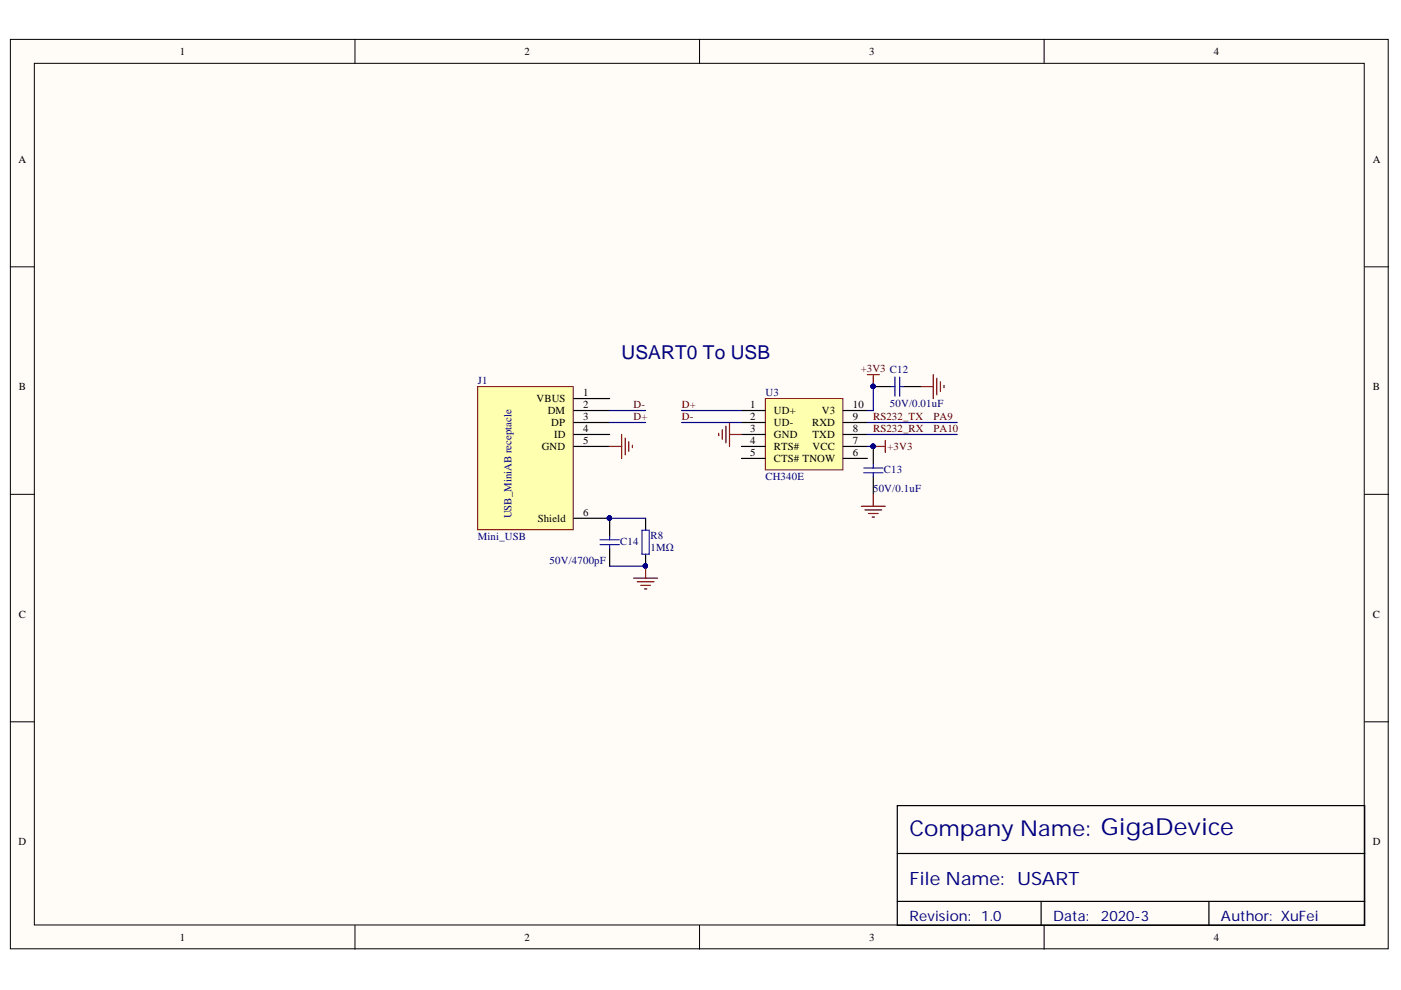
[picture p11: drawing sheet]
<svg xmlns="http://www.w3.org/2000/svg" width="297mm" height="210mm" viewBox="0 0 297 210" stroke-linecap="round" stroke-linejoin="round" font-family="sans-serif">
<defs><g id="words">
<text font-size="4.6" fill="#000080" x="192.8" y="177.2">Company Name: GigaDevice</text>
<text font-size="4.1" fill="#000080" x="131.8" y="76">USART0 To USB</text>
<text font-size="3.9" fill="#000080" x="192.8" y="187.6">File Name: USART</text>
<g font-size="3" fill="#000080">
<text x="192.8" y="195.4">Revision:</text>
<text x="208" y="195.4">1.0</text>
<text x="223.3" y="195.4">Data:</text>
<text x="233.4" y="195.4">2020-3</text>
<text x="258.9" y="195.4">Author: XuFei</text>
</g>
<g font-size="2.3">
<text x="38.1" y="11.7">1</text>
<text x="111.2" y="11.7">2</text>
<text x="184.3" y="11.7">3</text>
<text x="257.4" y="11.7">4</text>
<text x="3.9" y="34.5">A</text>
<text x="291.1" y="34.5">A</text>
<text x="4" y="82.7">B</text>
<text x="123.6" y="84">1</text>
<text x="291.1" y="82.7">B</text>
<text x="113.7" y="85.3">VBUS</text>
<text x="116.1" y="87.8">DM</text>
<text x="123.6" y="86.5">2</text>
<text x="123.6" y="89.1">3</text>
<text x="159.1" y="86.5">1</text>
<text x="159.1" y="89.1">2</text>
<text x="164.1" y="87.8">UD+</text>
<text x="174.2" y="87.8">V3</text>
<text x="180.8" y="89.1">9</text>
<text x="180.8" y="86.5">10</text>
<text x="114.8" y="95.4">GND</text>
<text x="116.9" y="90.3">DP</text>
<text x="117.5" y="92.9">ID</text>
<text x="123.6" y="91.6">4</text>
<text x="123.6" y="94.1">5</text>
<text x="159.1" y="91.6">3</text>
<text x="159.1" y="94.1">4</text>
<text x="164.1" y="90.3">UD-</text>
<text x="164.1" y="92.9">GND</text>
<text x="164.1" y="95.4">RTS#</text>
<text x="172.2" y="90.3">RXD</text>
<text x="172.3" y="95.4">VCC</text>
<text x="172.3" y="92.9">TXD</text>
<text x="180.8" y="94.1">7</text>
<text x="180.8" y="91.6">8</text>
<text x="159.1" y="96.7">5</text>
<text x="164.1" y="97.9">CTS# TNOW</text>
<text x="180.8" y="96.7">6</text>
<text x="114" y="110.7">Shield</text>
<text x="123.6" y="109.4">6</text>
<text x="4" y="131">C</text>
<text x="291.1" y="131">C</text>
<text x="3.9" y="179.2">D</text>
<text x="291.1" y="179.2">D</text>
<text x="38.1" y="199.5">1</text>
<text x="111.2" y="199.5">2</text>
<text x="184.3" y="199.5">3</text>
<text x="257.4" y="199.5">4</text>
</g>
<g font-size="2.3" fill="#000080">
<text x="101.3" y="81.5">J1</text>
<text x="162.3" y="84">U3</text>
<text x="188.7" y="86.3">50V/0.01uF</text>
<text x="162.3" y="101.7">CH340E</text>
<text x="187.4" y="100.2">C13</text>
<text x="185.1" y="104.4">50V/0.1uF</text>
<text x="108.4" y="109.8" transform="rotate(-90 108.4 109.8)">USB_MiniAB receptacle</text>
<text x="101.3" y="114.5">Mini_USB</text>
<text x="116.5" y="119.6">50V/4700pF</text>
<text x="131.5" y="115.5">C14</text>
<text x="137.9" y="114.2">R8</text>
<text x="137.9" y="116.8">1MΩ</text>
</g>
<g font-size="2.3" fill="#800000">
<text x="182.5" y="78.9">+3V3 C12</text>
<text x="134.3" y="89.1">D+</text>
<text x="134.3" y="86.5">D-</text>
<text x="144.5" y="86.5">D+</text>
<text x="144.5" y="89.1">D-</text>
<text x="185.1" y="89.1">RS232_TX</text>
<text x="197.9" y="89.1">PA9</text>
<text x="185.1" y="91.6">RS232_RX</text>
<text x="188.2" y="95.4">+3V3</text>
<text x="197.9" y="91.6">PA10</text>
</g>
</g></defs>
<g fill="#fffcf8" stroke="#000" stroke-width=".21">
<path d="M2.2 8.4h292.1v192.8h-292.1z"/>
<path d="M7.3 13.4h281.9v182.7h-281.9z"/>
</g>
<path d="M75.3 8.4v5M148.3 8.4v5M221.4 8.4v5M2.2 56.6h5.1M289.3 56.6h5.1M2.2 104.8h5.1M289.3 104.8h5.1M2.2 153h5.1M289.3 153h5.1M75.3 196.2v5.1M148.3 196.2v5.1M221.4 196.2v5.1" fill="none" stroke="#000" stroke-width=".21"/>
<path d="M190.2 170.8h99.1v25.4h-99.1zM190.2 181h99.1M190.2 191.1h99.1M220.7 191.1v5.1M256.3 191.1v5.1" fill="none" stroke="#000" stroke-width=".25"/>
<path d="M101.3 82h20.2v30.3h-20.2z" fill="#ffffb0" stroke="#800000" stroke-width=".21"/>
<path d="M121.6 84.5h7.7M121.6 87h7.7M121.6 89.6h7.7M121.6 92.1h7.7M121.6 94.7h7.7M121.6 109.9h7.7" fill="none" stroke="#000" stroke-width=".25"/>
<circle cx="129.2" cy="109.8" r=".46" fill="#000080" stroke="#000080" stroke-width=".21"/>
<path d="M162.3 84.5h16.4v15.1h-16.4z" fill="#ffffb0" stroke="#800000" stroke-width=".21"/>
<g fill="none" stroke="#000" stroke-width=".25">
<path d="M157.2 87h5.1M157.2 89.6h5.1M157.2 92.1h5.1M157.2 94.7h5.1M157.2 97.2h5.1M178.8 87h5.1M178.8 89.6h5.1M178.8 92.1h5.1M178.8 94.7h5.1M178.8 97.2h5.1M185.2 82h3.8M185.2 94.7v3.8"/>
<path d="M191.5 82h3.8M129.3 109.9v3.8M129.3 116.2v3.8M136.9 109.9v2.5M136.9 117.5v2.5M185.2 101v3.8"/>
</g>
<g fill="none" stroke="#800000" stroke-width=".25">
<path d="M183.9 79.4h2.5M185.2 79.4v2.6M197.9 79.4v5.1M129.3 94.7h2.5M131.8 92.1v5.1M132.6 92.9v3.5M133.3 93.6v2.1M134.1 94.4v.5M152.4 91.9v.5M153.1 91.1v2M153.9 90.3v3.6M154.7 89.6v5.1"/>
<path d="M154.7 92.1h2.5M185.2 94.7h2.5M187.7 93.4v2.5M195.3 82h2.6M198.6 80.2v3.5M199.4 80.9v2.1M200.2 81.7v.5M182.6 107.3h5.1M183.4 108.1h3.5M184.1 108.9h2.1M184.9 109.6h.5M185.2 104.8v2.5"/>
<path d="M134.3 122.6h5.1M135.1 123.3h3.6M135.9 124.1h2M136.6 124.9h.5M136.9 120v2.6"/>
</g>
<path d="M129.3 87h7.6M129.3 89.6h7.6M144.5 87h12.7M144.5 89.6h12.7M183.9 89.6h19M183.9 94.7h1.3M183.9 92.1h19M185.2 82v5h-1.3M129.3 109.9h7.6M129.3 120h7.6" fill="none" stroke="#000080" stroke-width=".25"/>
<g fill="#000080" stroke="#000080" stroke-width=".21">
<circle cx="185.1" cy="94.6" r=".46"/>
<circle cx="185.1" cy="81.9" r=".46"/>
<circle cx="129.2" cy="109.8" r=".46"/>
<circle cx="136.8" cy="120" r=".46"/>
</g>
<g fill="none" stroke="#00f" stroke-width=".25">
<path d="M189.7 79.9v4.1M190.8 79.9v4.1M183.1 99.2h4.1M185.2 98.5v.7M189 82h.7M190.8 82h.7M127.2 114.5h4.1M127.2 115.5h4.1M129.3 113.7v.8M129.3 115.5v.7M136.1 112.4h1.5v5.1h-1.5zM183.1 100.2h4.1"/>
<path d="M185.2 100.2v.8"/>
</g>
<use href="#words"/>
</svg>
